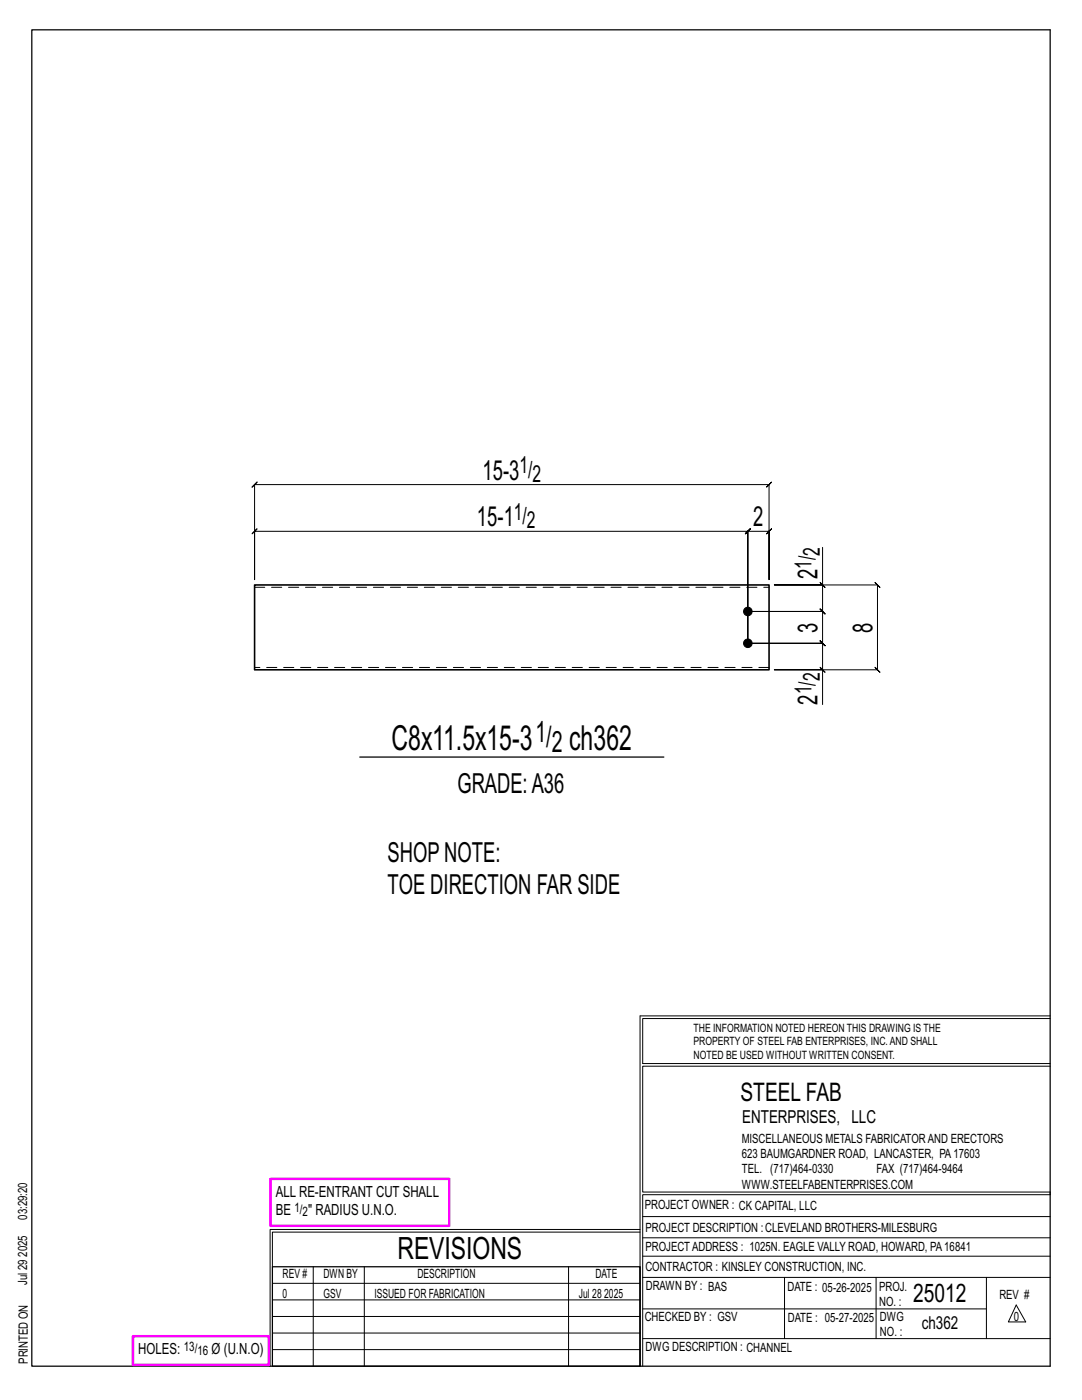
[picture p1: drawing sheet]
<svg xmlns="http://www.w3.org/2000/svg" width="216mm" height="279mm" viewBox="0 0 216 279" stroke-linecap="round" stroke-linejoin="round" font-family="sans-serif">
<defs><g id="words">
<g font-size="6.9">
<text x="78.1" y="149.6">C8x11.5x15-3</text>
<text x="113.6" y="149.6">ch362</text>
</g>
<text font-size="6.1" x="79.3" y="251.3">REVISIONS</text>
<g font-size="5.9">
<text x="106.8" y="148.1">1/</text>
<text x="110.1" y="150.2">2</text>
</g>
<g font-size="5.5">
<text x="96.3" y="95.7">15-3</text>
<text x="95.2" y="105">15-1</text>
<text x="150.3" y="105">2</text>
<text x="163.1" y="115.6" transform="rotate(-90 163.1 115.6)">2</text>
<text x="163.1" y="126.2" transform="rotate(-90 163.1 126.2)">3</text>
<text x="174.1" y="126.2" transform="rotate(-90 174.1 126.2)">8</text>
<text x="163.1" y="140.6" transform="rotate(-90 163.1 140.6)">2</text>
<text x="91.3" y="158.4">GRADE:A36</text>
<text x="77.3" y="171.9">SHOPNOTE:</text>
<text x="77.3" y="178.5">TOE DIRECTION FAR SIDE</text>
</g>
<g font-size="5.1">
<text x="147.8" y="219.8">STEEL FAB</text>
<text x="182.2" y="259.9">25012</text>
</g>
<g font-size="4.7">
<text x="103.6" y="94.5">1/</text>
<text x="106.3" y="96.1">2</text>
<text x="102.5" y="103.8">1/</text>
<text x="105.1" y="105.5">2</text>
<text x="161.9" y="113.6" transform="rotate(-90 161.9 113.6)">1/</text>
<text x="163.6" y="111" transform="rotate(-90 163.6 111)">2</text>
<text x="163.6" y="135.9" transform="rotate(-90 163.6 135.9)">2</text>
<text x="161.9" y="138.6" transform="rotate(-90 161.9 138.6)">1/</text>
</g>
<g font-size="3.6">
<text x="148.1" y="224.1">ENTERPRISES, LLC</text>
<text x="183.9" y="265.2">ch362</text>
</g>
<g font-size="3.1">
<text x="55" y="238.9">ALL RE-ENTRANT CUT SHALL</text>
<text x="55" y="242.5">BE</text>
<text x="61.5" y="242.5">&quot; RADIUS U.N.O.</text>
<text x="27.6" y="270.2">HOLES:</text>
<text x="42.2" y="270.2">Ø (U.N.O)</text>
</g>
<g font-size="2.6">
<text x="58.8" y="241.8">1/</text>
<text x="60.4" y="242.7">2</text>
<text x="36.7" y="269.6">13/</text>
<text x="39.4" y="270.5">16</text>
</g>
<g font-size="2.5">
<text x="148" y="231.2">623 BAUMGARDNER ROAD, LANCASTER, PA17603</text>
<text x="148" y="228.1">MISCELLANEOUS METALS FABRICATORAND ERECTORS</text>
<text x="148" y="237.2">WWW.STEELFABENTERPRISES.COM</text>
<text x="148" y="234.2">TEL. (717)464-0330</text>
<text x="174.9" y="234.2">FAX (717)464-9464</text>
<text x="5.4" y="243.4" transform="rotate(-90 5.4 243.4)">03:29:20</text>
<text x="128.7" y="241.3">PROJECT OWNER : CK CAPITAL, LLC</text>
<text x="128.8" y="246">PROJECT DESCRIPTION :CLEVELAND BROTHERS-MILESBURG</text>
<text x="5.4" y="250.8" transform="rotate(-90 5.4 250.8)">2025</text>
<text x="128.8" y="249.7">PROJECTADDRESS : 1025N. EAGLE VALLY ROAD, HOWARD, PA16841</text>
<text x="5.4" y="256.5" transform="rotate(-90 5.4 256.5)">Jul 29</text>
<text x="56.4" y="255">REV #</text>
<text x="64.5" y="255">DWN BY</text>
<text x="83.3" y="255">DESCRIPTION</text>
<text x="118.8" y="255">DATE</text>
<text x="128.8" y="253.7">CONTRACTOR : KINSLEY CONSTRUCTION, INC.</text>
<text x="128.9" y="257.5">DRAWN BY : BAS</text>
<text x="157.1" y="257.6">DATE : 05-26-2025</text>
<text x="175.4" y="257.7">PROJ.</text>
<text x="56.4" y="259">0</text>
<text x="64.5" y="259">GSV</text>
<text x="74.7" y="259">ISSUED FOR FABRICATION</text>
<text x="115.5" y="259">Jul 28</text>
<text x="120.6" y="259">2025</text>
<text x="128.6" y="263.7">CHECKED BY : GSV</text>
<text x="157.2" y="263.7">DATE : 05-27-2025</text>
<text x="175.4" y="260.7">NO. :</text>
<text x="175.6" y="263.7">DWG</text>
<text x="199.4" y="259.2">REV #</text>
<text x="202.3" y="263.7">0</text>
<text x="128.8" y="269.7">DWG DESCRIPTION : CHANNEL</text>
<text x="175.6" y="266.7">NO. :</text>
<text x="5.5" y="272.2" transform="rotate(-90 5.5 272.2)">PRINTED ON</text>
</g>
<g font-size="2.3">
<text x="138.4" y="208.6">PROPERTY OF STEEL FAB ENTERPRISES, INC.AND SHALL</text>
<text x="138.4" y="205.9">THE INFORMATION NOTED HEREON THIS DRAWING IS THE</text>
<text x="138.4" y="211.3">NOTED BE USED WITHOUT WRITTEN CONSENT.</text>
</g>
</g></defs>
<g fill="none" stroke="#000" stroke-width=".2">
<path d="M50.8 96.7l-.5 .5 1-1-.5 .5h102.7l-.5 .5 1-1-.5 .5v19v-9.7l.5-.5-1 1 .5-.5h-4.3l.5-.5-1 1 .5-.5v22.4v-22.4l.5-.5-1 1 .5-.5h-98.4l.5-.5-1 1 .5-.5v9.7zM163.6 116.2l1 1zM164.1 109.2v7.5h-9.6h20.6l-.5-.5 1 1-.5-.5v17l-.5-.5 1 1-.5-.5h-20.6h9.6v6.9M164.1 116.7v5.3l-.5-.5 1 1-.5-.5h-14.9h14.9l-.5-.5 1 1-.5-.5v6.4l-.5-.5 1 1-.5-.5h-14.9h14.9l-.5-.5 1 1-.5-.5v5.3M163.6 133.2l1 1zM127.7 202.7v70M127.7 202.7h81.8M209.5 203.3h-81.3v9h81.3M209.5 212.8h-81.3v25.1h81.3v.5h-81.3v34.3M54.4 259.4h73.3M54.4 256.1h73.3M62.5 252.8v19.9"/>
<path d="M72.7 252.8v19.9M113.4 252.8v19.9M127.7 245.4h-73.8v27.3M127.7 245.9h-73.3v6.9M128.2 242.8h81.3M128.2 254.9h81.3M128.2 250.7h81.3M128.2 247h81.3M156.5 254.9v12.2M174.8 254.9v12.2M196.8 254.9v12.2M54.4 269.3h73.3"/>
<path d="M54.4 266h73.3M54.4 262.7h73.3M128.2 261.2h68.6M128.2 267.1h81.3M202.8 260.4l1.9 3.4h-3.5z"/>
</g>
<path d="M6.3 6h203.2v266.7h-203.2zM71.8 151.1h60.7M54.4 252.8h73.3v19.9h-73.3z" fill="none" stroke="#000" stroke-width=".25"/>
<path d="M54 235.3h35.6v9.3h-35.6zM26.5 266.7h27.1v5.7h-27.1z" fill="none" stroke="#f0f" stroke-width=".5"/>
<g fill="#000" stroke="#000" stroke-width=".2">
<circle cx="149.2" cy="128.4" r=".86"/>
<circle cx="149.2" cy="122" r=".86"/>
</g>
<path d="M50.8 116.7h102.7v17h-102.7z" fill="none" stroke="#000" stroke-width=".32"/>
<path d="M50.8 117.2h102.7M153.5 133.2h-102.7" fill="none" stroke="#000" stroke-width=".2" stroke-dasharray="2 1.4"/>
<use href="#words"/>
</svg>
